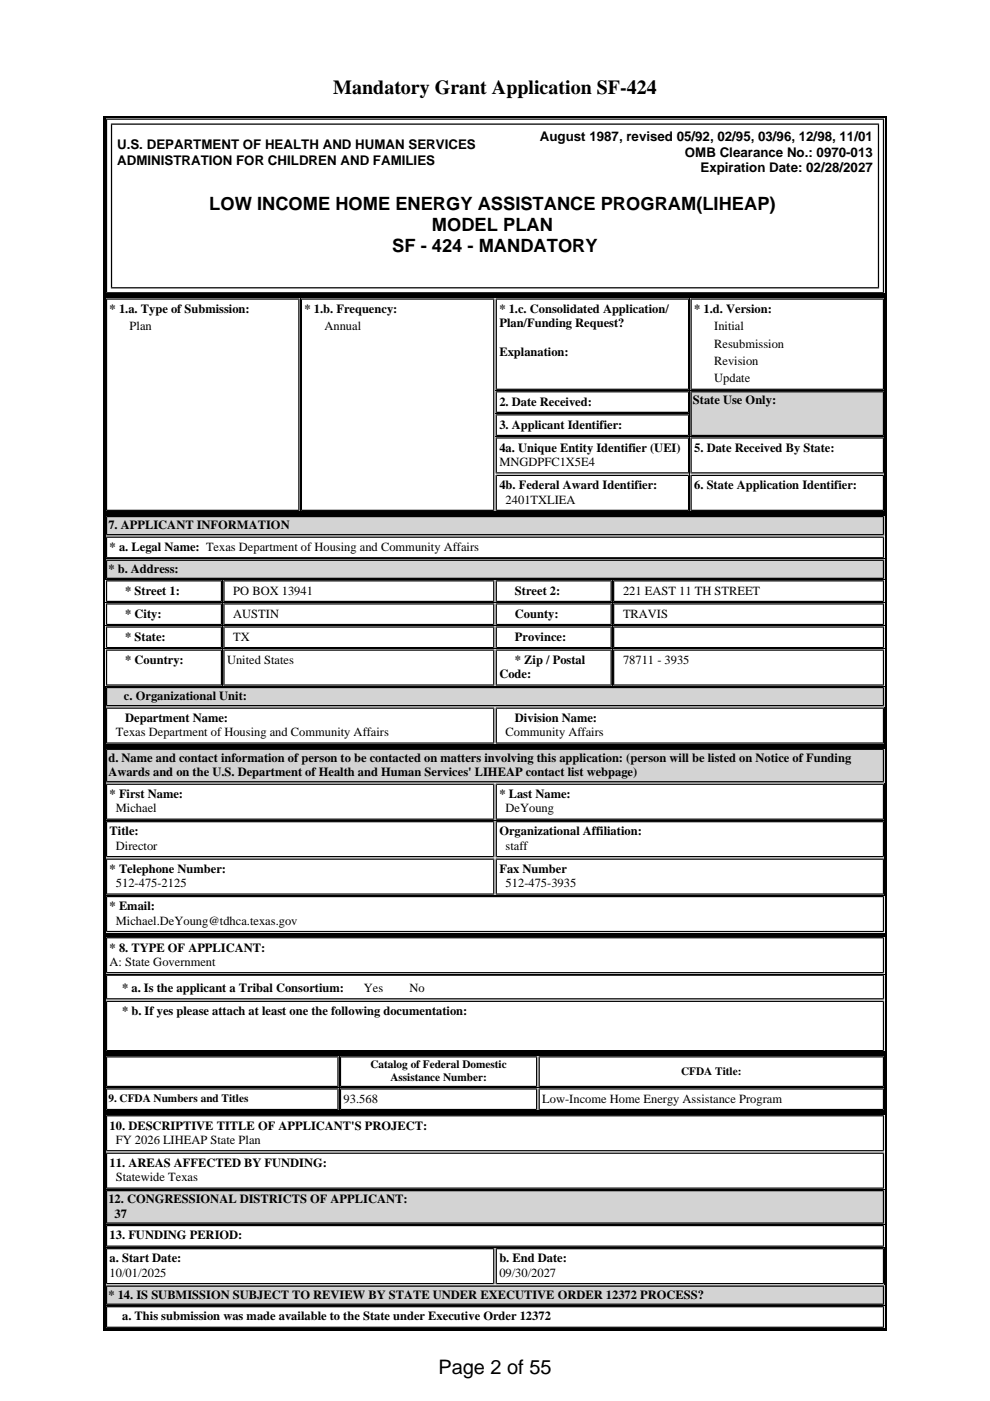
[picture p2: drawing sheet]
<svg xmlns="http://www.w3.org/2000/svg" width="210mm" height="297mm" viewBox="0 0 210 297" stroke-linecap="round" stroke-linejoin="round" font-family="sans-serif">
<defs><g id="words">
<g font-size="4.2">
<text x="70.7" y="19.8">Mandatory Grant Application SF-424</text>
<text x="92.9" y="291.3">Page 2 of 55</text>
</g>
<g font-size="3.9">
<text x="44.4" y="44.6">LOW INCOME HOME ENERGY ASSISTANCE PROGRAM(LIHEAP)</text>
<text x="83.2" y="53.5">SF - 424 - MANDATORY</text>
<text x="91.6" y="49">MODEL PLAN</text>
</g>
<g font-size="2.8">
<text x="114.5" y="30">August 1987, revised 05/92, 02/95, 03/96, 12/98, 11/01</text>
<text x="24.8" y="31.6">U.S. DEPARTMENT OF HEALTH AND HUMAN SERVICES</text>
<text x="24.8" y="34.9">ADMINISTRATION FOR CHILDREN AND FAMILIES</text>
<text x="145.2" y="33.3">OMB Clearance No.: 0970-013</text>
<text x="148.5" y="36.5">Expiration Date: 02/28/2027</text>
</g>
<g font-size="2.6">
<text x="23.2" y="66.3">* 1.a. Type of Submission:</text>
<text x="27.5" y="70">Plan</text>
<text x="64.6" y="66.3">* 1.b. Frequency:</text>
<text x="68.8" y="70">Annual</text>
<text x="105.9" y="66.3">* 1.c. Consolidated Application/</text>
<text x="105.9" y="69.4">Plan/Funding Request?</text>
<text x="147.2" y="66.3">* 1.d. Version:</text>
<text x="151.4" y="70">Initial</text>
<text x="105.9" y="75.5">Explanation:</text>
<text x="151.4" y="73.7">Resubmission</text>
<text x="151.4" y="77.4">Revision</text>
<text x="151.4" y="81.1">Update</text>
<text x="105.9" y="86">2. Date Received:</text>
<text x="146.9" y="85.7">State Use Only:</text>
<text x="105.9" y="90.9">3. Applicant Identifier:</text>
<text x="105.9" y="95.8">4a. Unique Entity Identifier (UEI)</text>
<text x="147.2" y="95.8">5. Date Received By State:</text>
<text x="105.9" y="98.8">MNGDPFC1X5E4</text>
<text x="105.9" y="103.7">4b. Federal Award Identifier:</text>
<text x="107.2" y="106.8">2401TXLIEA</text>
<text x="147.2" y="103.7">6. State Application Identifier:</text>
<text x="23" y="112.2">7. APPLICANT INFORMATION</text>
<text x="23.2" y="116.8">* a. Legal Name: Texas Department of Housing and Community Affairs</text>
<text x="23" y="121.4">* b. Address:</text>
<text x="26.6" y="126.1">* Street 1:</text>
<text x="26.6" y="131">* City:</text>
<text x="49.5" y="126.1">PO BOX 13941</text>
<text x="49.5" y="131">AUSTIN</text>
<text x="109.2" y="126.1">Street 2:</text>
<text x="109.2" y="131">County:</text>
<text x="132.1" y="126.1">221 EAST 11 TH STREET</text>
<text x="132.1" y="131">TRAVIS</text>
<text x="26.6" y="135.9">* State:</text>
<text x="49.5" y="135.9">TX</text>
<text x="109.2" y="135.9">Province:</text>
<text x="26.6" y="140.8">* Country:</text>
<text x="48.1" y="140.8">United States</text>
<text x="105.9" y="143.8">Code:</text>
<text x="109.2" y="140.8">* Zip / Postal</text>
<text x="132.1" y="140.8">78711 - 3935</text>
<text x="26.3" y="148.4">c. Organizational Unit:</text>
<text x="26.6" y="153.1">Department Name:</text>
<text x="109.2" y="153.1">Division Name:</text>
<text x="23" y="161.5">d. Name and contact information of person to be contacted on matters involving this application: (person will be listed on Notice of Funding</text>
<text x="24.6" y="156.1">Texas Department of Housing and Community Affairs</text>
<text x="107.2" y="156.1">Community Affairs</text>
<text x="23" y="164.6">Awards and on the U.S. Department of Health and Human Services' LIHEAP contact list webpage)</text>
<text x="23.2" y="169.2">* First Name:</text>
<text x="24.6" y="172.2">Michael</text>
<text x="105.9" y="169.2">* Last Name:</text>
<text x="107.2" y="172.2">DeYoung</text>
<text x="23.2" y="177.1">Title:</text>
<text x="105.9" y="177.1">Organizational Affiliation:</text>
<text x="23.2" y="185.1">* Telephone Number:</text>
<text x="24.6" y="180.2">Director</text>
<text x="105.9" y="185.1">Fax Number</text>
<text x="107.2" y="180.2">staff</text>
<text x="24.6" y="188.1">512-475-2125</text>
<text x="107.2" y="188.1">512-475-3935</text>
<text x="23.2" y="193">* Email:</text>
<text x="24.6" y="196.1">Michael.DeYoung@tdhca.texas.gov</text>
<text x="23.2" y="201.7">* 8. TYPE OF APPLICANT:</text>
<text x="23.2" y="204.8">A: State Government</text>
<text x="25.9" y="210.3">* a. Is the applicant a Tribal Consortium:</text>
<text x="25.9" y="215.2">* b. If yes please attach at least one the following documentation:</text>
<text x="77.2" y="210.3">Yes</text>
<text x="86.8" y="210.3">No</text>
<text x="72.9" y="233.8">93.568</text>
<text x="115" y="233.8">Low-Income Home Energy Assistance Program</text>
<text x="23.2" y="239.5">10. DESCRIPTIVE TITLE OF APPLICANT'S PROJECT:</text>
<text x="24.6" y="242.5">FY 2026 LIHEAP State Plan</text>
<text x="23.2" y="247.4">11. AREAS AFFECTED BY FUNDING:</text>
<text x="24.6" y="250.5">Statewide Texas</text>
<text x="23" y="255.1">12. CONGRESSIONAL DISTRICTS OF APPLICANT:</text>
<text x="23.2" y="262.8">13. FUNDING PERIOD:</text>
<text x="24.3" y="258.1">37</text>
<text x="23.2" y="267.7">a. Start Date:</text>
<text x="105.9" y="267.7">b. End Date:</text>
<text x="23" y="275.3">* 14. IS SUBMISSION SUBJECT TO REVIEW BY STATE UNDER EXECUTIVE ORDER 12372 PROCESS?</text>
<text x="23.2" y="270.7">10/01/2025</text>
<text x="105.9" y="270.7">09/30/2027</text>
<text x="25.9" y="280">a. This submission was made available to the State under Executive Order 12372</text>
</g>
<g font-size="2.4">
<text x="78.5" y="226.5">Catalog of Federal Domestic</text>
<text x="144.4" y="227.9">CFDA Title:</text>
<text x="23" y="233.7">9. CFDA Numbers and Titles</text>
<text x="82.8" y="229.2">Assistance Number:</text>
</g>
</g></defs>
<path d="M21.9 24.6h166.1v38.1h-166.1z" fill="#000"/>
<path d="M21.9 24.7h166.1M22.1 24.6v38.1M187.8 24.6v38.1M21.9 62.6h166.1" fill="none" stroke="#000" stroke-width=".26"/>
<path d="M22.5 25.1h164.9v37.1h-164.9z" fill="#fff"/>
<path d="M22.5 25.3h164.9M22.6 25.1v37.1M23.5 26.3h162.9M23.6 26.2v35M186.3 26.2v35M187.3 25.1v37.1M21.9 62.9h166.1M22.1 62.7v46.2M22.5 62.1h164.9M23.5 61h162.9M187.8 62.7v46.2M21.9 108.7h166.1" fill="none" stroke="#000" stroke-width=".26"/>
<path d="M21.9 62.7h166.1v46.2h-166.1z" fill="#000"/>
<path d="M105.1 63.3h41v19.4h-41z" fill="#fff"/>
<path d="M105.1 63.4h41M105.2 63.3v19.4M146 63.3v19.4M105.1 82.5h41" fill="none" stroke="#000" stroke-width=".26"/>
<path d="M146.4 63.3h41v19.4h-41z" fill="#fff"/>
<path d="M146.4 63.4h41M146.5 63.3v19.4M187.3 63.3v19.4M146.4 82.5h41" fill="none" stroke="#000" stroke-width=".26"/>
<path d="M105.1 82.9h41v4.7h-41z" fill="#fff"/>
<path d="M105.1 83.1h41M105.1 87.4h41M105.2 82.9v4.7M146 82.9v4.7" fill="none" stroke="#000" stroke-width=".26"/>
<path d="M105.1 87.8h41v4.7h-41z" fill="#fff"/>
<path d="M105.1 88h41M105.1 92.3h41M105.2 87.8v4.7M146 87.8v4.7" fill="none" stroke="#000" stroke-width=".26"/>
<path d="M146.4 82.9h41v9.6h-41z" fill="#d3d3d3"/>
<path d="M146.4 83.1h41M146.4 92.3h41M146.5 82.9v9.6M187.3 82.9v9.6" fill="none" stroke="#000" stroke-width=".26"/>
<path d="M105.1 92.7h41v7.7h-41z" fill="#fff"/>
<path d="M105.1 92.9h41M105.2 92.7v7.7M146 92.7v7.7M105.1 100.3h41" fill="none" stroke="#000" stroke-width=".26"/>
<path d="M146.4 92.7h41v7.7h-41z" fill="#fff"/>
<path d="M146.4 92.9h41M146.5 92.7v7.7M187.3 92.7v7.7M146.4 100.3h41" fill="none" stroke="#000" stroke-width=".26"/>
<path d="M105.1 100.7h41v7.6h-41z" fill="#fff"/>
<path d="M105.1 100.8h41M105.1 108.2h41M105.2 100.7v7.6M146 100.7v7.6" fill="none" stroke="#000" stroke-width=".26"/>
<path d="M146.4 100.7h41v7.6h-41z" fill="#fff"/>
<path d="M146.4 100.8h41M146.4 108.2h41M146.5 100.7v7.6M187.3 100.7v7.6" fill="none" stroke="#000" stroke-width=".26"/>
<path d="M22.5 63.3h41v45h-41z" fill="#fff"/>
<path d="M22.5 63.4h41M22.6 63.3v45M63.4 63.3v45M22.5 108.2h41" fill="none" stroke="#000" stroke-width=".26"/>
<path d="M63.8 63.3h41v45h-41z" fill="#fff"/>
<path d="M63.8 63.4h41M63.9 63.3v45M104.7 63.3v45M21.9 109h166.1M22.1 108.9v49.3M63.8 108.2h41M187.8 108.9v49.3M21.9 158.1h166.1" fill="none" stroke="#000" stroke-width=".26"/>
<path d="M21.9 108.9h166.1v49.3h-166.1z" fill="#000"/>
<path d="M22.5 109.4h164.9v4.1h-164.9z" fill="#d3d3d3"/>
<path d="M22.5 109.5h164.9M22.5 113.4h164.9M22.6 109.4v4.1M187.3 109.4v4.1" fill="none" stroke="#000" stroke-width=".26"/>
<path d="M22.5 113.8h164.9v4.6h-164.9z" fill="#fff"/>
<path d="M22.5 113.9h164.9M22.5 118.3h164.9M22.6 113.8v4.6M187.3 113.8v4.6" fill="none" stroke="#000" stroke-width=".26"/>
<path d="M22.5 118.6h164.9v4.2h-164.9z" fill="#d3d3d3"/>
<path d="M22.5 118.8h164.9M22.6 118.7v4.1M187.3 118.7v4.1M22.5 122.6h164.9" fill="none" stroke="#000" stroke-width=".26"/>
<path d="M22.5 123h24.6v4.6h-24.6z" fill="#fff"/>
<path d="M22.5 123.1h24.6M22.5 127.5h24.6M22.6 123v4.6M47 123v4.6" fill="none" stroke="#000" stroke-width=".26"/>
<path d="M47.3 123h57.5v4.6h-57.5z" fill="#fff"/>
<path d="M47.3 123.1h57.5M47.3 127.5h57.5M47.5 123v4.6M104.7 123v4.6" fill="none" stroke="#000" stroke-width=".26"/>
<path d="M105.1 123h24.6v4.6h-24.6z" fill="#fff"/>
<path d="M105.1 123.1h24.6M105.1 127.5h24.6M105.2 123v4.6M129.6 123v4.6" fill="none" stroke="#000" stroke-width=".26"/>
<path d="M130 123h57.4v4.6h-57.4z" fill="#fff"/>
<path d="M130 123.1h57.4M130 127.5h57.4M130.1 123v4.6M187.3 123v4.6" fill="none" stroke="#000" stroke-width=".26"/>
<path d="M22.5 127.9h24.6v4.6h-24.6z" fill="#fff"/>
<path d="M22.5 128h24.6M22.5 132.4h24.6M22.6 127.9v4.6M47 127.9v4.6" fill="none" stroke="#000" stroke-width=".26"/>
<path d="M47.3 127.9h57.5v4.6h-57.5z" fill="#fff"/>
<path d="M47.3 128h57.5M47.3 132.4h57.5M47.5 127.9v4.6M104.7 127.9v4.6" fill="none" stroke="#000" stroke-width=".26"/>
<path d="M105.1 127.9h24.6v4.6h-24.6z" fill="#fff"/>
<path d="M105.1 128h24.6M105.1 132.4h24.6M105.2 127.9v4.6M129.6 127.9v4.6" fill="none" stroke="#000" stroke-width=".26"/>
<path d="M130 127.9h57.4v4.6h-57.4z" fill="#fff"/>
<path d="M130 128h57.4M130 132.4h57.4M130.1 127.9v4.6M187.3 127.9v4.6" fill="none" stroke="#000" stroke-width=".26"/>
<path d="M22.5 132.8h24.6v4.6h-24.6z" fill="#fff"/>
<path d="M22.5 132.9h24.6M22.5 137.3h24.6M22.6 132.8v4.6M47 132.8v4.6" fill="none" stroke="#000" stroke-width=".26"/>
<path d="M47.3 132.8h57.5v4.6h-57.5z" fill="#fff"/>
<path d="M47.3 132.9h57.5M47.3 137.3h57.5M47.5 132.8v4.6M104.7 132.8v4.6" fill="none" stroke="#000" stroke-width=".26"/>
<path d="M105.1 132.8h24.6v4.6h-24.6z" fill="#fff"/>
<path d="M105.1 132.9h24.6M105.1 137.3h24.6M105.2 132.8v4.6M129.6 132.8v4.6" fill="none" stroke="#000" stroke-width=".26"/>
<path d="M130 132.8h57.4v4.6h-57.4z" fill="#fff"/>
<path d="M130 132.9h57.4M130 137.3h57.4M130.1 132.8v4.6M187.3 132.8v4.6" fill="none" stroke="#000" stroke-width=".26"/>
<path d="M22.5 137.7h24.6v7.7h-24.6z" fill="#fff"/>
<path d="M22.5 137.8h24.6M22.6 137.7v7.7M47 137.7v7.7M22.5 145.2h24.6" fill="none" stroke="#000" stroke-width=".26"/>
<path d="M47.3 137.7h57.5v7.7h-57.5z" fill="#fff"/>
<path d="M47.3 137.8h57.5M47.5 137.7v7.7M104.7 137.7v7.7M47.3 145.2h57.5" fill="none" stroke="#000" stroke-width=".26"/>
<path d="M105.1 137.7h24.6v7.7h-24.6z" fill="#fff"/>
<path d="M105.1 137.8h24.6M105.2 137.7v7.7M129.6 137.7v7.7M105.1 145.2h24.6" fill="none" stroke="#000" stroke-width=".26"/>
<path d="M130 137.7h57.4v7.7h-57.4z" fill="#fff"/>
<path d="M130 137.8h57.4M130.1 137.7v7.7M187.3 137.7v7.7M130 145.2h57.4" fill="none" stroke="#000" stroke-width=".26"/>
<path d="M22.5 145.6h164.9v4.1h-164.9z" fill="#d3d3d3"/>
<path d="M22.5 145.8h164.9M22.5 149.6h164.9M22.6 145.6v4.1M187.3 145.6v4.1" fill="none" stroke="#000" stroke-width=".26"/>
<path d="M22.5 150h82.3v7.7h-82.3z" fill="#fff"/>
<path d="M22.5 150.1h82.3M22.5 157.5h82.3M22.6 150v7.7M104.7 150v7.7" fill="none" stroke="#000" stroke-width=".26"/>
<path d="M105.1 150h82.4v7.7h-82.4z" fill="#fff"/>
<path d="M21.9 158.3h166.1M22.1 158.2v40M105.1 150.1h82.3M105.1 157.5h82.3M105.2 150v7.7M187.3 150v7.7M187.8 158.2v40M21.9 198h166.1" fill="none" stroke="#000" stroke-width=".26"/>
<path d="M21.9 158.2h166.1v40h-166.1z" fill="#000"/>
<path d="M22.5 158.7h164.9v7.2h-164.9z" fill="#d3d3d3"/>
<path d="M22.5 158.9h164.9M22.6 158.7v7.2M187.3 158.7v7.2M22.5 165.7h164.9" fill="none" stroke="#000" stroke-width=".26"/>
<path d="M22.5 166.1h82.3v7.7h-82.3z" fill="#fff"/>
<path d="M22.5 166.3h82.3M22.5 173.7h82.3M22.6 166.1v7.7M104.7 166.1v7.7" fill="none" stroke="#000" stroke-width=".26"/>
<path d="M105.1 166.1h82.4v7.7h-82.4z" fill="#fff"/>
<path d="M105.1 166.3h82.3M105.1 173.7h82.3M105.2 166.1v7.7M187.3 166.1v7.7" fill="none" stroke="#000" stroke-width=".26"/>
<path d="M22.5 174.1h82.3v7.7h-82.3z" fill="#fff"/>
<path d="M22.5 174.2h82.3M22.6 174.1v7.7M104.7 174.1v7.7M22.5 181.6h82.3" fill="none" stroke="#000" stroke-width=".26"/>
<path d="M105.1 174.1h82.4v7.7h-82.4z" fill="#fff"/>
<path d="M105.1 174.2h82.3M105.2 174.1v7.7M187.3 174.1v7.7M105.1 181.6h82.3" fill="none" stroke="#000" stroke-width=".26"/>
<path d="M22.5 182h82.3v7.7h-82.3z" fill="#fff"/>
<path d="M22.5 182.2h82.3M22.5 189.6h82.3M22.6 182v7.7M104.7 182v7.7" fill="none" stroke="#000" stroke-width=".26"/>
<path d="M105.1 182h82.4v7.7h-82.4z" fill="#fff"/>
<path d="M105.1 182.2h82.3M105.1 189.6h82.3M105.2 182v7.7M187.3 182v7.7" fill="none" stroke="#000" stroke-width=".26"/>
<path d="M22.5 190h164.9v7.6h-164.9z" fill="#fff"/>
<path d="M21.9 198.3h166.1M22.1 198.2v25.2M22.5 190.1h164.9M22.5 197.5h164.9M22.6 190v7.6M187.3 190v7.6M187.8 198.2v25.2M21.9 223.3h166.1" fill="none" stroke="#000" stroke-width=".26"/>
<path d="M21.9 198.2h166.1v25.2h-166.1z" fill="#000"/>
<path d="M22.5 198.7h164.9v7.7h-164.9z" fill="#fff"/>
<path d="M22.5 198.8h164.9M22.6 198.7v7.7M187.3 198.7v7.7M22.5 206.2h164.9" fill="none" stroke="#000" stroke-width=".26"/>
<path d="M22.5 206.6h164.9v5.3h-164.9z" fill="#fff"/>
<path d="M22.5 206.8h164.9M22.5 211.8h164.9M22.6 206.6v5.3M187.3 206.6v5.3" fill="none" stroke="#000" stroke-width=".26"/>
<path d="M22.5 212.2h164.9v10.7h-164.9z" fill="#fff"/>
<path d="M22.5 212.3h164.9M22.6 212.2v10.7M187.3 212.2v10.7M21.9 223.5h166.1M21.9 235.8h166.1M22.1 223.4v12.5M22.5 222.8h164.9M187.8 223.4v12.5" fill="none" stroke="#000" stroke-width=".26"/>
<path d="M21.9 223.4h166.1v12.5h-166.1z" fill="#000"/>
<path d="M22.5 223.9h49.3v6.6h-49.3z" fill="#fff"/>
<path d="M22.5 224.1h49.3M22.5 230.3h49.3M22.6 223.9v6.6M71.7 223.9v6.6" fill="none" stroke="#000" stroke-width=".26"/>
<path d="M72.1 223.9h41.8v6.6h-41.8z" fill="#fff"/>
<path d="M72.1 224.1h41.8M72.1 230.3h41.8M72.2 223.9v6.6M113.8 223.9v6.6" fill="none" stroke="#000" stroke-width=".26"/>
<path d="M114.2 223.9h73.2v6.6h-73.2z" fill="#fff"/>
<path d="M114.2 224.1h73.2M114.2 230.3h73.2M114.3 223.9v6.6M187.3 223.9v6.6" fill="none" stroke="#000" stroke-width=".26"/>
<path d="M22.5 230.7h49.3v4.7h-49.3z" fill="#fff"/>
<path d="M22.5 230.9h49.3M22.5 235.2h49.3M22.6 230.7v4.7M71.7 230.7v4.7" fill="none" stroke="#000" stroke-width=".26"/>
<path d="M72.1 230.7h41.8v4.7h-41.8z" fill="#fff"/>
<path d="M72.1 230.9h41.8M72.1 235.2h41.8M72.2 230.7v4.7M113.8 230.7v4.7" fill="none" stroke="#000" stroke-width=".26"/>
<path d="M114.2 230.7h73.2v4.7h-73.2z" fill="#fff"/>
<path d="M21.9 236h166.1M22.1 235.9v46.2M114.2 230.9h73.2M114.2 235.2h73.2M114.3 230.7v4.7M187.3 230.7v4.7M187.8 235.9v46.2M21.9 281.9h166.1" fill="none" stroke="#000" stroke-width=".26"/>
<path d="M21.9 235.9h166.1v46.2h-166.1z" fill="#000"/>
<path d="M22.5 236.4h164.9v7.7h-164.9z" fill="#fff"/>
<path d="M22.5 236.6h164.9M22.6 236.4v7.7M187.3 236.4v7.7M22.5 244h164.9" fill="none" stroke="#000" stroke-width=".26"/>
<path d="M22.5 244.4h164.9v7.6h-164.9z" fill="#fff"/>
<path d="M22.5 244.5h164.9M22.5 251.9h164.9M22.6 244.4v7.6M187.3 244.4v7.6" fill="none" stroke="#000" stroke-width=".26"/>
<path d="M22.5 252.3h164.9v7.2h-164.9z" fill="#d3d3d3"/>
<path d="M22.5 252.4h164.9M22.5 259.3h164.9M22.6 252.3v7.2M187.3 252.3v7.2" fill="none" stroke="#000" stroke-width=".26"/>
<path d="M22.5 259.7h164.9v4.6h-164.9z" fill="#fff"/>
<path d="M22.5 259.8h164.9M22.6 259.7v4.6M187.3 259.7v4.6M22.5 264.2h164.9" fill="none" stroke="#000" stroke-width=".26"/>
<path d="M22.5 264.6h82.3v7.7h-82.3z" fill="#fff"/>
<path d="M22.5 264.7h82.3M22.5 272.2h82.3M22.6 264.6v7.7M104.7 264.6v7.7" fill="none" stroke="#000" stroke-width=".26"/>
<path d="M105.1 264.6h82.4v7.7h-82.4z" fill="#fff"/>
<path d="M105.1 264.7h82.3M105.1 272.2h82.3M105.2 264.6v7.7M187.3 264.6v7.7" fill="none" stroke="#000" stroke-width=".26"/>
<path d="M22.5 272.5h164.9v4.1h-164.9z" fill="#d3d3d3"/>
<path d="M22.5 272.7h164.9M22.5 276.5h164.9M22.6 272.5v4.1M187.3 272.5v4.1" fill="none" stroke="#000" stroke-width=".26"/>
<path d="M22.5 276.9h164.9v4.6h-164.9z" fill="#fff"/>
<path d="M22.5 277h164.9M22.6 276.9v4.6M187.3 276.9v4.6M22.5 281.4h164.9" fill="none" stroke="#000" stroke-width=".26"/>
<use href="#words"/>
</svg>
